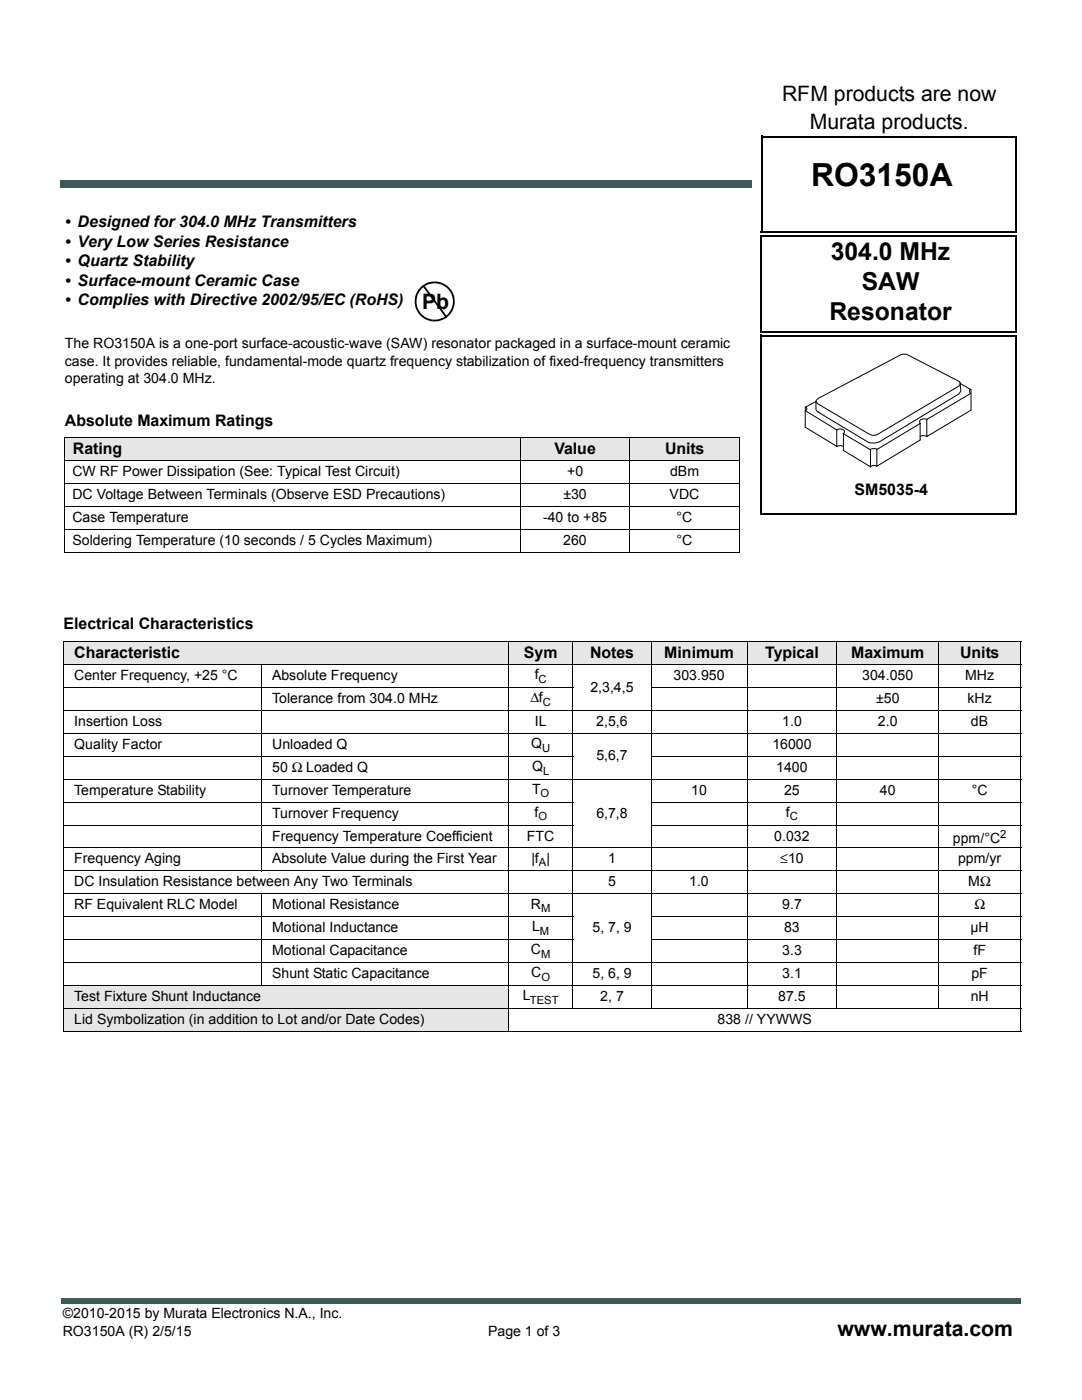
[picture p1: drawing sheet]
<svg xmlns="http://www.w3.org/2000/svg" width="216mm" height="279mm" viewBox="0 0 216 279" stroke-linecap="round" stroke-linejoin="round" font-family="sans-serif">
<defs><g id="words">
<text font-size="6.3" x="161.9" y="37.2">RO3150A</text>
<g font-size="4.9">
<text x="165.8" y="51.9">304.0 MHz</text>
<text x="172" y="57.9">SAW</text>
<text x="165.5" y="63.9">Resonator</text>
</g>
<g font-size="4.2">
<text x="156" y="20.1">RFM products are now</text>
<text x="161.6" y="25.7">Murata products.</text>
<text x="84.2" y="61.7">Pb</text>
<text x="167.1" y="266.6">www.murata.com</text>
</g>
<g font-size="3.2">
<text x="13" y="45.3">• Designed for 304.0 MHz Transmitters</text>
<text x="13" y="49.2">• Very Low Series Resistance</text>
<text x="13" y="53.1">• Quartz Stability</text>
<text x="13" y="57">• Surface-mount Ceramic Case</text>
<text x="13" y="60.9">• Complies with Directive 2002/95/EC (RoHS)</text>
<text x="13" y="85">Absolute Maximum Ratings</text>
<text x="14.5" y="90.5">Rating</text>
<text x="110.6" y="90.5">Value</text>
<text x="132.7" y="90.5">Units</text>
<text x="170.5" y="98.8">SM5035-4</text>
<text x="12.7" y="125.6">Electrical Characteristics</text>
<text x="14.8" y="131.3">Characteristic</text>
<text x="104.5" y="131.3">Sym</text>
<text x="117.7" y="131.3">Notes</text>
<text x="132.5" y="131.3">Minimum</text>
<text x="152.7" y="131.3">Typical</text>
<text x="169.8" y="131.3">Maximum</text>
<text x="191.6" y="131.3">Units</text>
</g>
<g font-size="2.8">
<text x="13" y="69.4">The RO3150A is a one-port surface-acoustic-wave (SAW) resonator packaged in a surface-mount ceramic</text>
<text x="13" y="73">case. It provides reliable, fundamental-mode quartz frequency stabilization of fixed-frequency transmitters</text>
<text x="13" y="76.5">operating at 304.0 MHz.</text>
<text x="14.5" y="95">CW RF Power Dissipation (See: Typical Test Circuit)</text>
<text x="113.2" y="95">+0</text>
<text x="133.7" y="95">dBm</text>
<text x="14.5" y="99.6">DC Voltage Between Terminals (Observe ESD Precautions)</text>
<text x="112.4" y="99.6">±30</text>
<text x="133.6" y="99.6">VDC</text>
<text x="14.5" y="104.2">Case Temperature</text>
<text x="108.4" y="104.2">-40 to +85</text>
<text x="135" y="104.2">°C</text>
<text x="14.5" y="108.7">Soldering Temperature (10 seconds / 5 Cycles Maximum)</text>
<text x="112.4" y="108.7">260</text>
<text x="135" y="108.7">°C</text>
<text x="14.8" y="135.7">Center Frequency, +25 °C</text>
<text x="54.3" y="135.7">Absolute Frequency</text>
<text x="106.7" y="135.6">f</text>
<text x="134.4" y="135.7">303.950</text>
<text x="172" y="135.7">304.050</text>
<text x="192.6" y="135.7">MHz</text>
<text x="54.3" y="140.3">Tolerance from 304.0 MHz</text>
<text x="105.8" y="140.1">Δf</text>
<text x="117.8" y="138">2,3,4,5</text>
<text x="174.8" y="140.3">±50</text>
<text x="193.1" y="140.3">kHz</text>
<text x="14.8" y="149.5">Quality Factor</text>
<text x="14.8" y="144.9">Insertion Loss</text>
<text x="54.3" y="149.5">Unloaded Q</text>
<text x="106" y="149.3">Q</text>
<text x="106.7" y="144.9">IL</text>
<text x="119" y="144.9">2,5,6</text>
<text x="154.1" y="149.5">16000</text>
<text x="156.1" y="144.9">1.0</text>
<text x="175.2" y="144.9">2.0</text>
<text x="193.7" y="144.9">dB</text>
<text x="54.3" y="154">50 Ω Loaded Q</text>
<text x="106.2" y="153.9">Q</text>
<text x="119" y="151.7">5,6,7</text>
<text x="154.9" y="154">1400</text>
<text x="14.8" y="158.6">Temperature Stability</text>
<text x="54.3" y="158.6">Turnover Temperature</text>
<text x="106.2" y="158.4">T</text>
<text x="137.9" y="158.6">10</text>
<text x="156.5" y="158.6">25</text>
<text x="175.6" y="158.6">40</text>
<text x="193.9" y="158.6">°C</text>
<text x="54.3" y="167.7">Frequency Temperature Coefficient</text>
<text x="54.3" y="163.2">Turnover Frequency</text>
<text x="105.1" y="167.7">FTC</text>
<text x="106.6" y="163">f</text>
<text x="119" y="163.2">6,7,8</text>
<text x="154.5" y="167.7">0.032</text>
<text x="156.8" y="163">f</text>
<text x="14.8" y="172.3">Frequency Aging</text>
<text x="54.3" y="172.3">Absolute Value during the First Year</text>
<text x="106" y="172.1">|f |</text>
<text x="121.3" y="172.3">1</text>
<text x="155.7" y="172.3">≤10</text>
<text x="190.1" y="168.3">ppm/°C</text>
<text x="191.2" y="172.3">ppm/yr</text>
<text x="14.8" y="176.9">DC Insulation Resistance between Any Two Terminals</text>
<text x="121.3" y="176.9">5</text>
<text x="137.5" y="176.9">1.0</text>
<text x="193.2" y="176.9">MΩ</text>
<text x="14.8" y="181.5">RF Equivalent RLC Model</text>
<text x="54.3" y="181.5">Motional Resistance</text>
<text x="105.9" y="181.3">R</text>
<text x="106.2" y="185.9">L</text>
<text x="156.1" y="181.5">9.7</text>
<text x="194.4" y="181.5">Ω</text>
<text x="54.3" y="190.6">Motional Capacitance</text>
<text x="54.3" y="186.1">Motional Inductance</text>
<text x="105.9" y="190.5">C</text>
<text x="118.2" y="186.1">5, 7, 9</text>
<text x="156.1" y="190.6">3.3</text>
<text x="156.5" y="186.1">83</text>
<text x="193.7" y="186.1">µH</text>
<text x="194.2" y="190.6">fF</text>
<text x="54.3" y="195.2">Shunt Static Capacitance</text>
<text x="106" y="195">C</text>
<text x="118.2" y="195.2">5, 6, 9</text>
<text x="156.1" y="195.2">3.1</text>
<text x="193.8" y="195.2">pF</text>
<text x="14.8" y="199.8">Test Fixture Shunt Inductance</text>
<text x="104.3" y="199.6">L</text>
<text x="119.8" y="199.8">2, 7</text>
<text x="155.3" y="199.8">87.5</text>
<text x="193.7" y="199.8">nH</text>
<text x="14.8" y="204.3">Lid Symbolization (in addition to Lot and/or Date Codes)</text>
<text x="143.2" y="204.3">838 // YYWWS</text>
<text x="12.5" y="263.1">©2010-2015 by Murata Electronics N.A., Inc.</text>
<text x="12.5" y="266.6">RO3150A (R) 2/5/15</text>
<text x="97.4" y="266.6">Page 1 of 3</text>
</g>
<g font-size="2.2">
<text x="107.5" y="136.3">C</text>
<text x="108.3" y="140.9">C</text>
<text x="108.2" y="150">U</text>
<text x="108.4" y="154.6">L</text>
<text x="107.9" y="159.2">O</text>
<text x="107.4" y="163.7">O</text>
<text x="157.6" y="163.7">C</text>
<text x="199.6" y="167.2">2</text>
<text x="107.5" y="172.9">A</text>
<text x="108" y="182">M</text>
<text x="107.7" y="186.6">M</text>
<text x="108" y="191.2">M</text>
<text x="108" y="195.7">O</text>
<text x="105.7" y="200.3">TEST</text>
</g>
</g></defs>
<g fill="#3d5959">
<path d="M12.2 259.2h.5v1.1h-.5z"/>
<path d="M12.7 259.2h191v1.1h-191z"/>
</g>
<path d="M152 27.3h50.9M152 27.1v19.2M202.7 27.2v19.3M151.8 46.3h50.9M151.9 47.2h50.9M151.9 47v19.2M202.7 47.2v19.2M151.7 66.2h50.9M151.9 67h51M151.9 66.8v35.8M202.7 67v35.8M151.7 102.6h51" fill="none" stroke="#000" stroke-width=".36"/>
<path d="M12.1 13h39.9v14h-39.9z" fill="#fff"/>
<g fill="#3d5959">
<path d="M12 36.1h.7v1.4h-.7z"/>
<path d="M12.7 36.1h137.2v1.4h-137.2z"/>
</g>
<g fill="#e6e6e6">
<path d="M12.7 128.1h88.8v4.6h-88.8z"/>
<path d="M101.5 128.1h12.8v4.6h-12.8z"/>
<path d="M114.3 128.1h15.6v4.6h-15.6z"/>
<path d="M129.9 128.1h19.2v4.6h-19.2z"/>
<path d="M149.1 128.1h17.9v4.6h-17.9z"/>
<path d="M167 128.1h20.3v4.6h-20.3z"/>
<path d="M187.3 128.1h16.4v4.6h-16.4z"/>
<path d="M12.7 196.7h88.8v4.5h-88.8z"/>
<path d="M12.7 201.2h88.8v4.6h-88.8z"/>
</g>
<g fill="none" stroke="#000" stroke-width=".2">
<path d="M12.6 128.1h191.2M12.6 132.7h191.2M12.6 137.2h101.8M12.7 128.2v77.5M52.2 132.5v41.4M101.5 128v77.9M114.3 128v73.3M129.8 137.2h74M129.9 128v73.3M149.1 128v73.3M167 128v73.3M187.3 128v73.3"/>
<path d="M203.7 128.2v77.5M12.6 141.8h191.2M12.6 146.4h191.2M12.6 150.9h101.8M12.6 155.5h191.2M129.8 150.9h74M12.6 160.1h101.8M12.6 164.7h101.8M12.6 169.2h191.2M12.6 173.8h191.2M12.6 178.4h191.2M52.2 178.3v18.4"/>
<path d="M129.8 160.1h74M129.8 164.7h74M12.6 182.9h101.8M12.6 187.5h101.8M12.6 192.1h191.2M12.6 196.7h191.2M129.8 182.9h74M129.8 187.5h74M12.6 201.2h191.2M12.6 205.8h191.2"/>
</g>
<g fill="#e6e6e6">
<path d="M13 87.3h90.8v4.6h-90.8z"/>
<path d="M103.8 87.3h21.9v4.6h-21.9z"/>
<path d="M125.7 87.3h21.8v4.6h-21.8z"/>
</g>
<path d="M12.9 87.3h134.7M12.9 91.9h134.7M12.9 96.5h134.7M13 87.4v22.7M103.8 87.2v23.1M125.7 87.2v23.1M147.5 87.4v22.7M12.9 101h134.7M12.9 105.6h134.7M12.9 110.2h134.7" fill="none" stroke="#000" stroke-width=".2"/>
<path d="M84.3 57.1l.3-.2 .1 .1-.3 .2zM84 57.2l1.2-.7 1.5-.3v.3l-1.4 .3-1.3 .9-.6 1-.3 1.5 .1 1 .7 1.3 1.1 .9 1.4 .4-.1 .3a4 4 0 0 1-3.4-2.7 4 4 0 0 1 1.1-4.2zM86.7 56.2l1.6 .3-.1 .3-1.5-.3zM88.3 56.5a4 4 0 0 1 1.4 6.3l-.7 .7-.7 .3-.8 .3h-1.2l.1-.3 1.1-.1 1.4-.6 .8-.9 .5-.9 .2-1.1-.3-1.4-.9-1.3-1.1-.7zM88.9 63.3l.3-.2 .1 .2-.3 .2zM84.4 57.2l.3-.2 4.5 6.1-.3 .2z" fill="#000"/>
<g fill="#fff">
<path d="M160.3 70.3h33.8v23.3h-33.8z"/>
<path d="M160.3 70.3h33.8v23.2h-33.8z"/>
</g>
<path d="M160.3 70.3h33.8v23.2h-33.8z" fill="none" stroke="#fff" stroke-width=".2"/>
<g fill="none" stroke="#000" stroke-width=".2">
<path d="M162.9 79.9l.5-.5 16.7-8.7h.7l.6 .3 9.9 5.1 .3 .3v.4l-.3 .2-16.2 9.7-.5 .2-.6-.1-.8-.3-10-5.9-.3-.4zM191.6 76.3l.1 1.8-.4 .6-15.6 9.4a3 3 0 0 1-2.4 .2l-10.1-6.1M191.6 76.5l2.1 1.2-.2 .4 .2 .4-8.8 5.2a.93 .93 0 0 0-1.4 .5l.1 .3-8.6 5.2-.2-.1-.7-.1-.4 .3-5.4-3.2a.59 .59 0 0 0 0-.8 .59 .59 0 0 0-.7-.2l-.6 .1M193.8 77.8v4.1l-8.9 5.2v-3.5M160.6 85.2l6.4 3.9 .6-.2 .7 .2M160.7 82l6.3 3.8M160.7 81.2v4.1M162.8 80.2l-2.1 1 .3 .4-.3 .4M162.8 80v1.6l.2 .4 .4 .3M167 85.7v3.3M168.3 86.5v3.4M173.7 89.7v3.5l-5.4-3.3"/>
<path d="M175 93l-.6-.1-.7 .3M183.6 87.1l.6-.2 .7 .2M183.6 84.4v3.4M183.7 87.8l-8.7 5.2v-3.4"/>
</g>
<use href="#words"/>
</svg>
